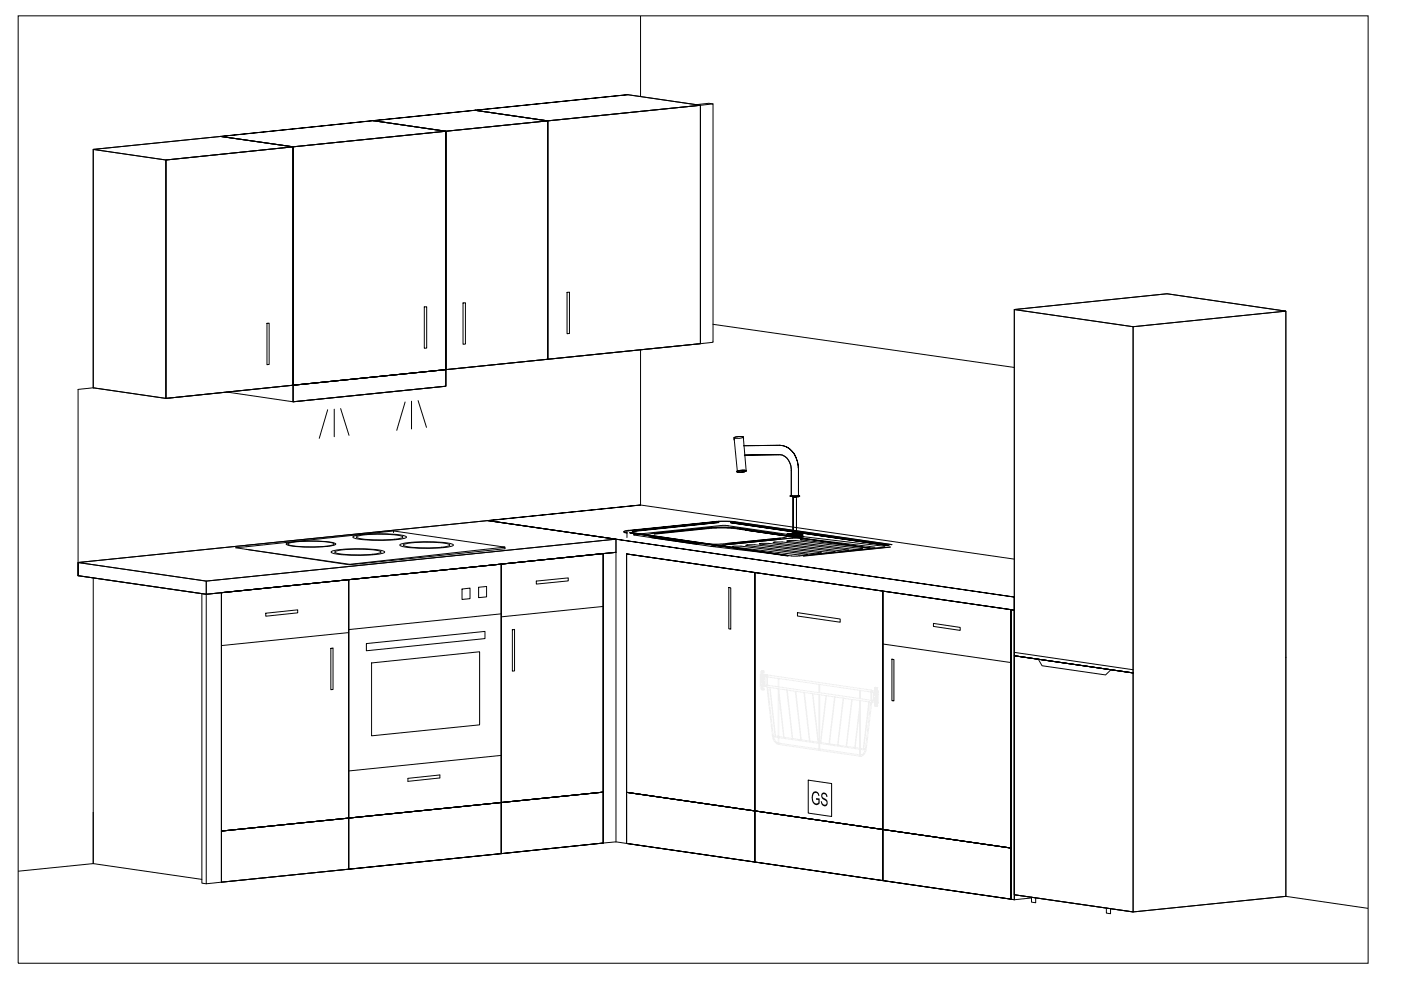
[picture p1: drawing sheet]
<svg xmlns="http://www.w3.org/2000/svg" width="297mm" height="210mm" viewBox="0 0 297 210" stroke-linecap="round" stroke-linejoin="round" font-family="sans-serif">
<defs><g id="words">
<text font-size="4.4" x="172" y="170.5" transform="rotate(8 172 170.5)">GS</text>
</g></defs>
<!-- layer: 0 -->
<g fill="none" stroke="#000" stroke-width=".21">
<path d="M3.9 3.4h286.2v200.8h-286.2zM135.8 3.4v17.1M116.1 25.6l32.4-3.3v50.6l-32.4 3.3zM148.5 22.3l2.7-.3v50.6l-2.7 .3M151.2 22l-.9-.1-2.7 .3M135.8 74.1v33l79.3 11.4M151.2 68.8l63.9 9.1M19.8 82.2l-3.2 .4v36.7M155.7 93.1l.6 6.9M157.6 92.9l.6 6.9M16.6 119.3l86.8-8.9 27.2 3.9-86.9 8.9zM50 116.1l24 3.6 2.4-.2"/>
<path d="M52.2 115.9l-2.2 .2M103.4 110.4l27.2 3.9v2.8l-86.9 8.9M103.4 110.4l-86.8 8.9v2.8v-2.8l27.1 3.9v2.8l86.9-8.9M103.4 110.4l32.4-3.3-32.4 3.3 111.7 16.2v2.8v-2.8zM107.1 116v.4M127.9 117.4l2.7-.3v61.4M130.6 117.1l-86.9 8.9-27.1-3.9M130.6 117.1v-2.8l-86.9 8.9v2.8l-27.1-3.9M132.8 117.4l27.2 4-27.2-4v50.6l27.2 3.9v-50.5v50.5l-27.2-3.9zM132.9 112.5v1.5M185.1 116.3l-27.2-3.9 27.2 3.9M16.6 122.1l27.1 3.9"/>
<path d="M42.8 125.9v61.4l.9 .1M43.7 126v61.4l3.2-.4M214.3 129.3l.8 .1-.8-.1v61.3l.8 .2v-61.4v61.4l-.8-.2zM214.3 129.3l.8 .1M127.9 178.7l2.7-.2 2.2 .3M132.8 168l27.2 3.9v10.9l-27.2-4zM19.8 183.1l-15.9 1.6M218.7 190.4l-3.6 .4M272.6 190l17.4 2.6"/>
</g>
<!-- layer: BASE -->
<g fill="none" stroke="#000" stroke-width=".21">
<path d="M155.6 92.8l.9-.2h1.1l-.8 .3h-1zM155.7 92.9l.5-.3h1.2h.2v.5M155.7 92.9v.4M156.2 100l.7-.2 1-.1a.2 .2 0 0 1 .2 0 .2 .2 0 0 1 0 .3 .2 .2 0 0 1-.2 0l-1.3 .1zM156.3 99.9l.1 .2 1.5-.1-1.3 .1-.4-.1 .3-.2zM156.3 100l.8-.2h.9a1.17 1.17 0 0 1-1.3 .3zM157.8 96.5l7.3-.1-7.3 .1M165.1 96.4a2.96 2.96 0 0 1 2.7 3.4v5.4M165.3 94.4a4.5 4.5 0 0 1 3.9 4.7l.1 .5a4.8 4.8 0 0 0-3.5-5.1zM165.3 94.4l-7.7 .1M60.8 115.2a26 26 0 0 1 10.3 0l.1 .1a6.4 6.4 0 0 1-3.5 .7 25.3 25.3 0 0 1-6.9-.5l-.1-.1zM61.1 115.2a24.2 24.2 0 0 1 9.6 0l.2 .1a6.3 6.3 0 0 1-3.5 .6 21.7 21.7 0 0 1-6.3-.4l-.1-.1z"/>
<path d="M70.3 116.9a28.5 28.5 0 0 1 11.1 0l.2 .1a7 7 0 0 1-3.8 .7 27.7 27.7 0 0 1-7.4-.5l-.2-.1zM71 116.9a24.2 24.2 0 0 1 9.7 0l.1 .1a6.3 6.3 0 0 1-3.5 .6 21.7 21.7 0 0 1-6.2-.4l-.1-.1zM74.9 113.7a28.5 28.5 0 0 1 11.1 0l.2 .2a7 7 0 0 1-3.8 .6 27.7 27.7 0 0 1-7.4-.5l-.2-.1zM75.7 113.7a24.2 24.2 0 0 1 9.6 0l.1 .2a6.3 6.3 0 0 1-3.5 .6 21.7 21.7 0 0 1-6.2-.5l-.1-.1zM83.4 112.6l23.7 3.4-32.9 3.6-22-3.1M84.9 115.4a28.5 28.5 0 0 1 11.1 0l.1 .1a7 7 0 0 1-3.7 .7 27.7 27.7 0 0 1-7.5-.5l-.1-.1zM85.6 115.4a24.2 24.2 0 0 1 9.6 0l.2 .1a6.3 6.3 0 0 1-3.5 .6 21.7 21.7 0 0 1-6.2-.4l-.2-.1zM107.1 116.3l-30.7 3.2M132.3 112.7l1-.2-1.1 .2 .7 .3zM132.8 117.4l27.2 4v50.5l-27.2-3.9zM133.3 112.5l18.4-1.9zM133.5 113l33.6 4.8z"/>
<path d="M133.6 113l33.5 4.8zM133.9 112.9l33.2 4.9zM134.1 112.6l18.3-1.8zM138.2 113.9l9.6 1.4v.1l-9.6-1.4zM138.3 113.8l9.9 1.4 1.8 .2 4-.2M138.3 113.8l9.6 1.5zM138.7 113.1l11.5-1.2v.2v-.2h.3l3.3-.1 2.2 .1 10 1.5v.2l-10-1.5-1.9-.2-3.6 .1-11.8 1.3zM138.8 113l11.4-1.1zM150.2 111.9l4.2-.1 1.9 .1M150.2 111.9l-11.7 1.2a1.29 1.29 0 0 0-1.2 .4l1 .3M151.8 115.7l-1.1 .1 17.4 2.1h1.1l18.3-1.9M153.1 115.6l-1.3 .1"/>
<path d="M153.1 115.6l.7 .1h-2M154 115.2l11.4-1.1zM154.1 115.3l11.4-1.1v.1l-11.4 1.2zM154.9 110.8l33.3 4.8-33.3-4.8M154.9 110.8l33.3 4.9-33.3-4.9M155.2 115.9l1.9-.1 14.2 1.8-1.9 .1zM155.2 110.8l33.3 4.8-33.3-4.8M156.3 111.9l9.9 1.5 .6 .1 .1 .2-1.5 .4-11.4 1.1M156.3 111.9l9.6 1.5-9.6-1.4M156.4 100.1h.1M158.1 115.6l1.9-.1 14.2 1.8-1.9 .1zM161 115.3l1.9-.1 14.2 1.8-1.9 .1z"/>
<path d="M163.9 115l1.9-.1 14.2 1.8-1.9 .1zM166.8 114.7l1.9-.1 14.2 1.8-1.9 .1zM166.8 113.3l.8 .2h1.9l.6-.2-.6 .2h-1.9l-.7-.2 1-.2h1.3l.9 .2-.9-.2h-1.3l-1.1 .2 .9-.2h1.7l.8 .2-.8 .2h-1.7zM166.8 113.3l.9 .2h1.7l.8-.2M166.8 113.3l.9-.2h1.7l.8 .2M166.8 113.3v.3M166.9 113.5l2.6-.1 .7 .2-.8 .2h-1.7l-.8-.2zM167.6 105.1l.3 .2 1.6-.1-1.6 .1zM167.6 105.1l.5 .2 1.4-.1-1.4 .1zM167.8 105.2l1.4 .1 .3-.2h-.2l.2 .1-.3 .1zM167.8 105.2l1.7-.1zM168.1 114.1l-15 1.5"/>
<path d="M168.1 105.3h1.3l.1-.2h-.2h.2l-.1 .2h-1.3h1.2l.2-.1-.2 .1zM168.1 113.4v-8.1v8.1M168.2 105.2l1.2-.1zM168.2 105.3l1.3-.2zM168.9 105.7v7.5M169.3 104.4v-4.8v5.5M169.5 113.9h-1.3l-.1 .2M169.5 113.9l1-.1-16.7-2.4-19.5 2 16.4 2.4 1.1-.1M169.5 113.9l.6 .1-2 .1M169.5 113.9l1-.1 17.1 2M170.2 113.3v.3v-.3M185.5 116l-13.9-1.7-1.9 .1 14.2 1.8h1.5"/>
<path d="M188.8 116l-18.4 1.9 18.4-1.9M189.1 115.5l-33.4-4.9h-4l4.1 .1 33.3 4.8M73.9 122.9l32.4-3.3v50.6l-32.4 3.3zM77.7 136.5l25.1-2.6v1.5l-25.1 2.6zM98 124.9l1.7-.2v2.2l-1.7 .2zM101.5 124.5l1.7-.2v2.2l-1.7 .2zM106.3 130.1l-32.4 3.4M154.5 124.6h.4v8.8l-.4-.1zM78.8 140.6l22.9-2.4v15.5l-22.9 2.3zM73.9 173.5l32.4-3.3v10.8l-32.4 3.3zM86.5 165l6.8-.7v.6l-6.8 .8zM106.3 160.2l-32.4 3.3"/>
</g>
<!-- layer: TOP - 600_1 -->
<g fill="none" stroke="#000" stroke-width=".21">
<path d="M19.8 31.7l15.4 2.2v50.6l-15.4-2.3zM19.8 31.7l27-2.8 15.3 2.2-26.9 2.8zM35.2 33.9l26.9-2.8v50.6l-26.9 2.8zM46.8 28.9l15.3 2.2v50.6l-26.9 2.8-15.4-2.3M46.8 28.9l-27 2.8v50.5M62.1 31.1l32.4-3.3v50.6l-32.4 3.3zM79.1 25.6l15.4 2.2v50.6l-32.4 3.3v-50.6l-15.3-2.2M79.1 25.6l-32.3 3.3 15.3 2.2 32.4-3.3-15.4-2.2-32.3 3.3M94.5 27.8l21.6-2.2v50.6l-21.6 2.2zM100.7 23.4l15.4 2.2v50.6l-21.6 2.2v-50.6l-15.4-2.2M100.7 23.4l-21.6 2.2 15.4 2.2 21.6-2.2-15.4-2.2-21.6 2.2M100.7 23.4l32.4-3.3 15.4 2.2-32.4 3.3-15.4-2.2 32.4-3.3 15.4 2.2v50.6l-32.4 3.3v-50.6z"/>
<path d="M116.1 25.6l32.4-3.3v50.6l-32.4 3.3zM94.5 78.4l-32.4 3.3 32.4-3.3v3.5l-32.4 3.3v-3.5v3.5l-14.1-2.1M94.5 78.4v3.5l-32.4 3.3M215.1 65.6l32.3-3.3 25.2 3.7v73.4v-73.4l-32.4 3.3zM106.3 119.6l21.6-2.2-21.6 2.2v50.6l21.6-2.2v-50.6v50.6l-21.6 2.2zM19.8 122.5v60.6M46.9 125.7l27-2.8v50.6l-27 2.7v-50.5v50.5l27-2.7v10.8l-27 2.7v-10.8l27-2.7v-50.6zM73.9 122.9l32.4-3.3-32.4 3.3v50.6l32.4-3.3v-50.6v50.6l-32.4 3.3zM160 121.4l27.2 3.9-27.2-3.9v50.5l27.2 4v-50.6v50.6l-27.2-4zM187.2 125.3l27.1 4-27.1-4v50.6l27.1 3.9v-50.5v50.5l-27.1-3.9zM215.1 139v-73.4l32.3-3.3 25.2 3.7-32.4 3.3v73.4M215.1 139v-73.4l25.1 3.7v73.4l-25.1-3.7 25.1 3.7"/>
<path d="M215.1 139v50.7l25.1 3.7 32.4-3.4v-50.6M215.1 139v50.7l25.1 3.7v-50.7M272.6 139.4v50.6l-32.4 3.4v-50.7l-25.1-3.7 25.1 3.7M19.8 172.3v10.8l23 3.4M46.9 176.2l27-2.7v10.8l-27 2.7zM73.9 173.5l32.4-3.3-32.4 3.3v10.8l32.4-3.3v-10.8v10.8l-32.4 3.3zM106.3 170.2l21.6-2.2-21.6 2.2v10.8l21.6-2.3v-10.7v10.7l-21.6 2.3zM132.8 168l27.2 3.9-27.2-3.9v10.8l27.2 4v-10.9v10.9l-27.2-4zM160 171.9l27.2 4-27.2-4v10.9l27.2 3.9v-10.8v10.8l-27.2-3.9zM187.2 175.9l27.1 3.9-27.1-3.9v10.8l27.1 3.9v-10.8v10.8l-27.1-3.9zM215.1 189.7l25.1 3.7"/>
</g>
<!-- layer: BOTTOM- 400_2 -->
<path d="M106.3 119.6l21.6-2.2v50.6l-21.6 2.2zM108.6 133.5l.5-.1v8.9h-.5zM113.7 123.2l6.8-.7v.7l-6.8 .6zM127.9 128.6l-21.6 2.2M106.3 170.2l21.6-2.2v10.7l-21.6 2.3z" fill="none" stroke="#000" stroke-width=".21"/>
<!-- layer: BOTTOM - 500_1 -->
<path d="M56.6 68.6l.5-.1v8.8h-.5zM90 65.1l.5-.1v8.8h-.5zM98.2 64.2h.5v8.8h-.5zM120.2 62l.5-.1v8.8l-.5 .1zM46.9 125.7l27-2.8v50.6l-27 2.7zM56.3 130l6.8-.7v.6l-6.8 .8zM70.1 137.5l.5-.1v8.8h-.5zM73.9 134.1l-27 2.8M46.9 176.2l27-2.7v10.8l-27 2.7z" fill="none" stroke="#000" stroke-width=".21"/>
<!-- layer: 0 -->
<g fill="none" stroke="#f0f0f0" stroke-width=".21">
<path d="M161.2 143l.2 .3M161.2 143h.1M161.2 143v2.4l.2-.3M161.4 145.2h.1M161.4 143h.1M161.4 143.3h.1M161.4 145.4h.1M161.4 142.6h.1M161.4 143.7h.1M161.4 144.8h.1M161.4 145.9h.1M161.4 145.1h.1"/>
<path d="M161.4 143.8h.1M161.4 145.9v.1M161.4 144.6h.1M161.4 143.9l.1 .1M161.4 142.4v.1M161.5 142.3l-.1 1.7 .2 .1M161.5 142.3h.1M161.5 146.1h.1M161.5 144l.1 .1M161.5 144h.1M161.5 144.4h.1M161.5 144.4l-.1 .2"/>
<path d="M161.6 144.4h-.2v1.7l.2 .1M161.6 144.1h.2M161.6 146.2l.2 .1M161.6 144.4l.2 .1M161.6 142.3v1.8M161.6 144.4v1.8M161.8 142.3h.1M161.8 144.1h.1M161.8 146.3h.1M161.8 144.5l.2 .2M161.8 144.5h.1M161.8 142.3h-.3"/>
<path d="M161.8 144.5h.2v.3M161.8 142.3v1.8M161.8 144.5v1.8M161.8 142.3l.2 .8M161.8 146.2h.1M161.9 144h.1M161.9 144.6h.1M161.9 143.9v.1M162 145.3h.1M162 143.1h.1M162 143.4h.1M162 145.5h.1"/>
<path d="M162 143.8v.1M162 143.8h.1M162 142.6h.1M162 144.8h.1M162 145.9l-.2 .4M162 145.9h.1M162 143.6v-.2l.2 .2v1.4l-.2 .2v-.2M162 145.2v.1M162 143.1v1h-.2M162 144.8v.4M162 145.2v.7M162 143.9l-.2 .2"/>
<path d="M162 145.3h.6M162 143.1h.6M162 143.4h.6M162 145.5l.6 .1M162.6 145.3v.3M162.6 143.4v.1M162.6 143.1h.1M162.6 145.3h.1M162.6 143.4v1.9M162.6 145.6v.1M162.6 143.1v.3M162.6 145.6l1.2 10.5a2.06 2.06 0 0 0 1.3 1.7"/>
<path d="M162.6 143.5h.1M162.6 143.1l22.2 3.2v.4M162.6 143.5l2.4 .4M162.6 145.7h.2M162.7 143.5h.1M162.7 143.5v1.8M162.7 145.3l2.3 .3M162.8 145.7l1.2 10.3a1.82 1.82 0 0 0 1 1.5M162.8 145.7l.5 .1M163.2 145.8l1.1 10.3M163.3 145.8l1.8 .3M163.3 145.8l1.1 10.3"/>
<path d="M164 156l.3 .1M164 156.2l1 .2M164.3 156.1h.1M164.4 156.1h.6M164.4 156.1h.1M165 157.6l.1 .2M165 156.1v1.6M165 143.9v1.7M165 146v10.1M165 145.6h.1M165 143.9h.1M165.1 157.8h.1"/>
<path d="M165.1 157.8l8.6 1.3M165.1 145.6h.1M165.1 143.9h.1M165.1 157.7v.1M165.1 157.6h.1M165.1 156.2l1.1 .1M165.1 156.4h.1M165.1 146.6l1.1 9.8M165.1 157.6l8.5 1.2M165.1 156.4l8.5 1.2M165.1 156.4v1.3M165.1 143.9v1.7"/>
<path d="M165.1 146.1v10.3M165.1 157.7h.1M165.1 146.1l1.7 .2M165.1 143.9l8.5 1.2M165.1 145.6l8.5 1.3M165.1 147.4l1.1 8.9M166.2 156.3v.1M166.2 156.4h.1M166.8 146.3l1.2 10.3-1.8-.2M166.8 146.3h.1M166.9 146.3l1.2 10.3 1.7 .3M166.9 146.3l1.7 .3"/>
<path d="M168 156.6h.1M168.6 146.6h.1M168.6 146.6l1.2 10.3M168.7 146.6l1.2 10.3 1.7 .2M168.7 146.6l1.7 .2M169.8 156.9h.1M170.4 146.8h.2M170.4 146.8l1.2 10.3M170.6 146.8l1.1 10.4M170.6 146.8l1.7 .3M171.6 157.1h.1M171.7 157.1l1.7 .3"/>
<path d="M172.3 147.1h.1M172.3 147.1l1.1 10.3M172.3 147.1l1.3 10.3M172.3 147.1l1.3 .2M173.4 157.4h.1M173.6 158.8l.1 .3M173.6 157.4v1.4M173.6 145.1v1.8M173.6 147.3v10.1M173.6 158.8v.1M173.6 146.9h.1M173.6 147.3h.2"/>
<path d="M173.6 145.1h.1M173.7 159.1l8.6 1.2M173.7 159.1h.1M173.7 146.9h.1M173.7 145.1h.1M173.8 158.8l-.1 .3M173.8 158.8h.1M173.8 157.6h.1M173.8 158.8l8.4 1.2M173.8 157.6l8.4 1.2M173.8 146.9l8.5 1.2M173.8 157.4v1.4"/>
<path d="M173.8 147.3l1.3 .2M173.8 145.1v1.8M173.8 147.3v10.1M173.8 145.1l8.4 1.3M174 157.5l1.8 .2M174 157.5h.1M175.1 147.5l-1.2 10-.1-.1M175.1 147.5h.1M175.2 147.5l1.8 .3M175.2 147.5l-1.2 10M175.8 157.7h.1M175.9 157.7h.1"/>
<path d="M177 147.8l-1.2 9.9M177 147.8h.1M177 147.8l1.8 .2M177 147.8l-1.1 9.9M177.6 158h.1M177.7 158h.1M178.8 148l-1.2 10-1.7-.3M178.8 148l.1 .1M178.9 148.1l1.7 .2M178.9 148.1l-1.2 9.9M179.5 158.3h.1M179.5 158.3l1.7 .2"/>
<path d="M180.6 148.3l-1.2 10-1.7-.3M180.6 148.3h.1M180.7 148.3l1.5 .2M180.7 148.3l-1.2 10M181.2 158.5h.1M181.3 158.5l.9 .1M181.3 158.5v.1M182.2 149.8l-1 8.7M182.2 158.6v1.4M182.2 146.4v1.7M182.2 148.5v10.1M182.2 148.5l.2 .1"/>
<path d="M182.2 146.4h.1M182.2 150.7l-.9 7.8M182.4 146.4l2.3 .3M182.4 148.1h.1M182.4 158.7l.6 .1M182.4 158.9l1 .1M182.4 148.1l2.3 .4M182.4 158.9v1.3M182.4 146.4v1.7M182.4 148.6v10.3M182.4 148.6h.1M182.5 148.6l-.1 .6"/>
<path d="M182.5 148.6l1.7 .2M183 158.8h.1M183.1 158.8h.1M184.2 148.8l-1.2 10M184.2 148.8h.1M184.3 148.8l-1.2 10h.4M184.3 148.8l.3 .1M184.6 148.9l-1.2 10.1a1.09 1.09 0 0 1-1 1M184.7 146.7v1.8M184.7 146.7h.1M184.7 148.5h.1M184.7 148.5l.2 .3-.3 .1"/>
<path d="M184.8 148.9h.1M184.8 146.7h.1M184.8 148.9l-1.2 10.1a1.48 1.48 0 0 1-1.2 1.3M184.8 146.7h-.1M184.8 146.7v1.9h.6M184.8 146.4l.6 .1M184.8 146.7h.6M184.8 148.9h.6M185.4 146.5h.1M185.4 146.7h.1M185.4 146.1h.1M185.4 147.2h.1"/>
<path d="M185.4 148.6h.1M185.4 148.9h.1M185.4 147.3l.2 .2M185.4 148.2h.1M185.4 149.4h.1M185.4 147l-.2-.2v1.7l.2 .1v-.2M185.4 148.4v1M185.4 149.4l.1 .3M185.5 147.3v.1M185.5 148l-.1 .1M185.5 148h.1M185.5 149.6h.1"/>
<path d="M185.5 145.8l-.1 .1v1.6h.2M185.5 145.8h.1M185.5 147.5h.1M185.5 147.9h.1M185.5 147.9h.3M185.5 149.7h.1M185.5 147.9v.1M185.6 149.7h.1M185.6 145.7l-.1 .1M185.6 147.9h.1M185.6 147.9h-.2v.5M185.6 145.7l.2 .1"/>
<path d="M185.6 147.5l.2 .1M185.6 145.7v1.8M185.6 147.9v1.8M185.8 147.6h.1M185.8 145.8h.1M185.8 147.9l.1 .1M185.8 149.7h.1M185.8 147.9h.1M185.8 145.8v1.8M185.8 147.9v1.8M185.9 147.5h.1M185.9 145.8h.1"/>
<path d="M185.9 148l.1 .2M185.9 147.5l-.1 .1M185.9 145.8v.1M185.9 148h.1M185.9 145.9l.1 1.5M185.9 145.9h.1M185.9 149.7h.1M185.9 149.7h-.3M186 149.6h.1M186 146.6h.1M186 146.8h.1M186 147.2h.1"/>
<path d="M186 147.2v.1M186 146.1h.1M186 147.4l-.2 .2M186 149h.1M186 148.7h.1M186 149.5l-.1 .2M186 149.5h.1M186 148.3h.1M186 146.9l.2-.3v2.4l-.2-.2v-.8l-.2-.1M186 147.3v.3h-.2M186 148.7v.8M182.2 160l.1 .3"/>
<path d="M182.3 160.3h.1M182.4 160.3h.1M182.4 160.2v.1M182.4 160.2h.1"/>
</g>
<!-- layer: DISHWASHER -->
<path d="M160 121.4l27.2 3.9v50.6l-27.2-4zM169.1 129.9l9 1.3v.7l-9-1.3zM160 171.9l27.2 4v10.8l-27.2-3.9zM171.4 165.4l4.9 .7v7l-4.9-.7z" fill="none" stroke="#000" stroke-width=".21"/>
<!-- layer: BOTTOM - 600_2 -->
<path d="M187.2 125.3l27.1 4v50.5l-27.1-3.9zM187.2 136.5l27.1 4M189.1 139.8h.4v8.8h-.4zM197.9 132.2l5.7 .8v.7l-5.7-.9zM187.2 175.9l27.1 3.9v10.8l-27.1-3.9z" fill="none" stroke="#000" stroke-width=".21"/>
<!-- layer: TOP - 600_2 -->
<path d="M35.2 33.9l26.9-2.8v50.6l-26.9 2.8z" fill="none" stroke="#000" stroke-width=".21"/>
<!-- layer: ASPIRATOR -->
<path d="M62.1 31.1l32.4-3.3v50.6l-32.4 3.3zM62.1 81.7l32.4-3.3v3.5l-32.4 3.3zM69.5 86.9l-1.8 6M70.9 86.8v5.8M72.2 86.6l1.8 5.7M85.9 85.2l-1.8 6M87.2 85.1v5.8M88.6 84.9l1.8 5.7M83.4 112.9v-.3l-31.2 3.3" fill="none" stroke="#000" stroke-width=".21"/>
<!-- layer: TOP 2 -->
<path d="M94.5 27.8l21.6-2.2v50.6l-21.6 2.2z" fill="none" stroke="#000" stroke-width=".21"/>
<!-- layer: REFRIGERATOR -->
<path d="M215.1 138.3l25.1 3.7M215.1 139l25.1 3.7M220.1 139.8l.8 1.4 13.5 1.9 1.1-1.1M218.7 190.2v1.1l.9 .1v-1M234.6 192.5v1.1l.9 .1v-1" fill="none" stroke="#000" stroke-width=".21"/>
<use href="#words"/>
</svg>
